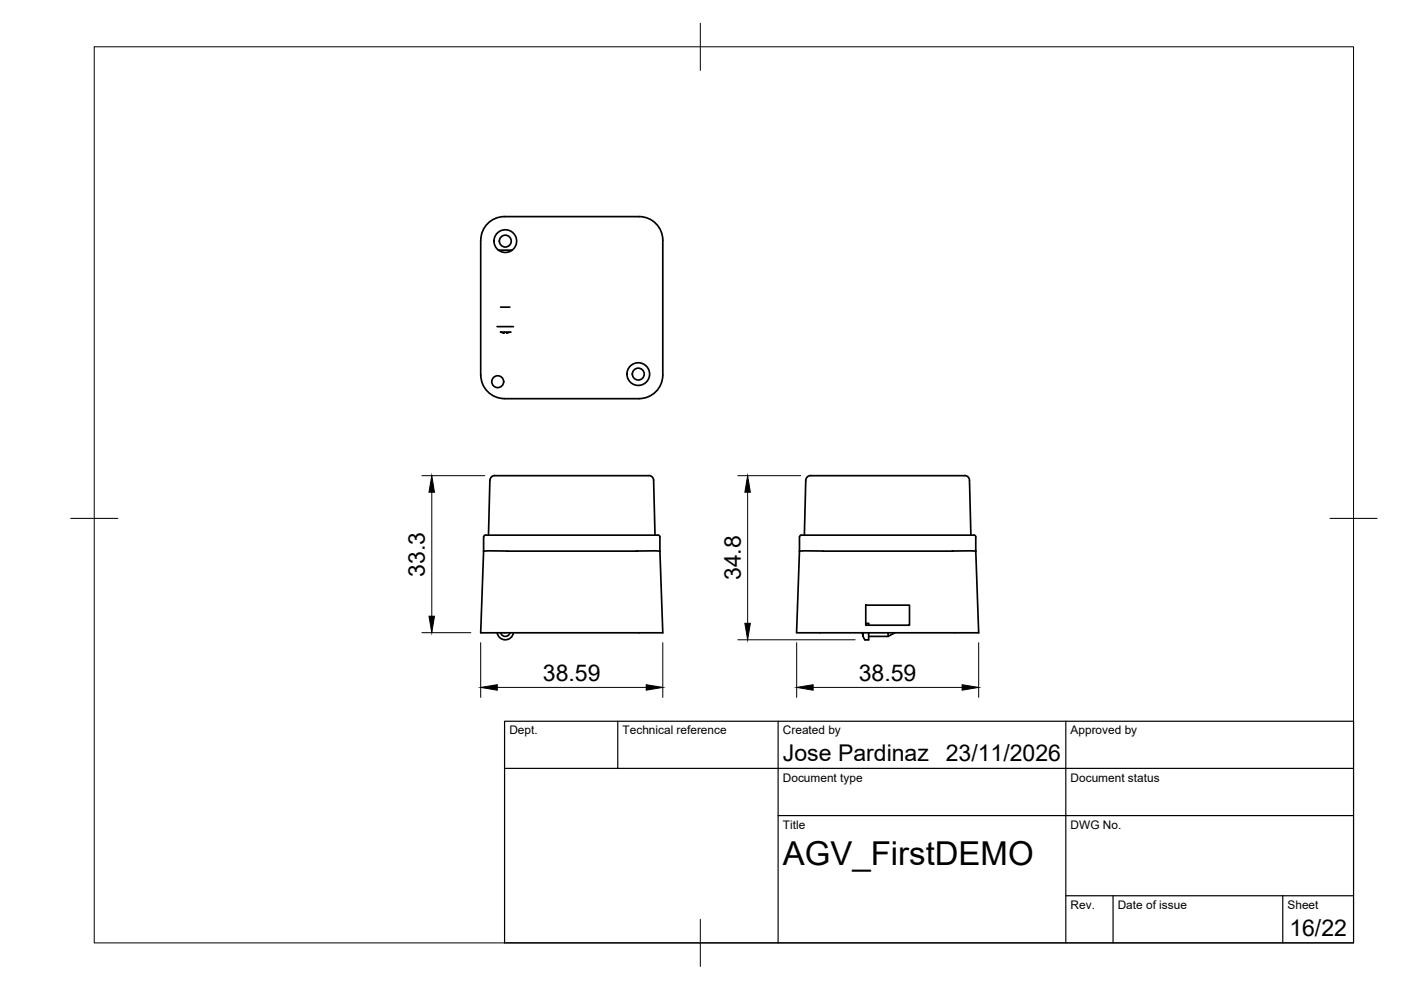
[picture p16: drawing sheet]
<svg xmlns="http://www.w3.org/2000/svg" width="297mm" height="210mm" viewBox="0 0 297 210" stroke-linecap="round" stroke-linejoin="round" font-family="sans-serif">
<defs><g id="words">
<text font-size="7" x="166" y="183.4">AGV_FirstDEMO</text>
<g font-size="4.9">
<text x="90.1" y="122.3" transform="rotate(-90 90.1 122.3)">33.3</text>
<text x="157.1" y="123" transform="rotate(-90 157.1 123)">34.8</text>
<text x="115.1" y="144.3">38.59</text>
<text x="182.1" y="144.3">38.59</text>
<text x="166" y="161.4">Jose Pardinaz</text>
<text x="200.5" y="161.4">23/11/2026</text>
<text x="273.4" y="198.6">16/22</text>
</g>
<g font-size="2.5">
<text x="108" y="155.7">Dept.</text>
<text x="132" y="155.7">Technical reference</text>
<text x="166" y="155.7">Created by</text>
<text x="227" y="155.7">Approved by</text>
<text x="166" y="165.7">Document type</text>
<text x="227" y="165.7">Document status</text>
<text x="166" y="175.7">Title</text>
<text x="227" y="175.7">DWG No.</text>
<text x="227" y="192.7">Rev.</text>
<text x="237" y="192.7">Date of issue</text>
<text x="273" y="192.7">Sheet</text>
</g>
</g></defs>
<!-- layer: Visible -->
<g fill="none" stroke="#000" stroke-width=".36">
<path d="M105.7 53h2.9M106.9 45.9h28.6a5 5 0 0 1 5 5v28.6M106.9 45.9a5 5 0 0 0-5 5v28.6M101.9 79.5a5 5 0 0 0 5 5M105.4 69.3h3.5M106.1 65.1h2M106.1 70.4l.7 .1M106.8 70.5v.1M106.9 70.4v.2l-.5-.2 .4 .2M107.4 70.4v.2M107.4 70.4h-.5M107.4 70.5v.1"/>
<path d="M107.8 70.4l-.4 .2M107.8 70.4l-.3 .2M108.1 70.4l-.6 .1M140.5 79.5a5 5 0 0 1-5 5M106.9 84.5h28.6M102.9 113.5h36.6M102.9 113.4l-.3 .4M104.9 100.9h32.7M104.9 100.8a1.01 1.01 0 0 0-1 1l-.3 11.7M107.5 116.9h27.4M107.5 116.8h-5M134.9 116.8h5"/>
<path d="M137.6 100.8a1.01 1.01 0 0 1 1 1l.3 11.7M139.5 113.4l.4 .2v.2l.6 20.4h-38.6l.6-20.4M169.9 113.5h36.6M169.9 113.4l-.4 .4-.6 20.4h38.6l-.6-20.4-.1-.2-.3-.2M171.9 100.9h32.6M171.9 100.8a1.01 1.01 0 0 0-1 1l-.4 11.7M174.5 116.9h27.4M174.5 116.8h-5M201.9 116.8h5M204.5 100.8a1.01 1.01 0 0 1 1 1l.3 11.7M108.1 134.2a1.03 1.03 0 0 1-1 .7 1.03 1.03 0 0 1-1-.7M108.9 134.1a1.75 1.75 0 0 1-1.8 1.6 1.75 1.75 0 0 1-1.7-1.6"/>
<path d="M182.9 134.2h.1M182.9 134.2l.1 .4-.1-.4M182.9 134.2l.1 .7 .4 .8M183 134.1v.1M183.6 132.2h.6v.4M183.6 128.3h9.2v4.3h-9.2zM184.2 134.2v1.5h-.8M188.3 134.2v.7M189.7 134.2l-1.4 .7-4.1 .1"/>
<circle cx="107.1" cy="51.1" r="1.26"/>
<circle cx="107.1" cy="51.1" r="2.4"/>
<circle cx="135.3" cy="79.3" r="1.26"/>
<circle cx="135.3" cy="79.3" r="2.4"/>
<circle cx="105.5" cy="80.9" r="1.26"/>
</g>
<g fill="#000">
<circle cx="106.1" cy="70.4" r=".18"/>
<circle cx="108.1" cy="70.4" r=".18"/>
<circle cx="134.9" cy="116.9" r=".18"/>
<circle cx="201.9" cy="116.9" r=".18"/>
</g>
<!-- layer: BORDER -->
<path d="M20 9.9h267v190h-267zM148.5 4.9v10M15 109.9h10M282 109.9h10M148.5 194.9v10" fill="none" stroke="#000" stroke-width=".21"/>
<!-- layer: TITLEBLOCK -->
<path d="M107 152.9h180v47h-180zM131 152.9v10M165 152.9v47M226 152.9v47M107 162.9h180M165 172.9h122M226 189.9h61M236 189.9v10M272 189.9v10" fill="none" stroke="#000" stroke-width=".25"/>
<!-- layer: FD_Dimensions -->
<path d="M89.5 100.9h13.3M91.5 104.4v26.3M156.4 100.9h13.4M158.5 104.4v27.8M89.5 134.1h10.3M101.9 136.3v11.6M140.5 136.3v11.6M156.4 135.7h24.9M168.9 136.3v11.6M207.5 136.3v11.6M105.4 145.7h31.6M172.4 145.7h31.6" fill="none" stroke="#000" stroke-width=".21"/>
<path d="M91.5 100.9l.6 3.5h-1.1zM158.5 100.9l.6 3.5h-1.2zM91 130.7h1.1l-.6 3.4zM157.9 132.2h1.2l-.6 3.5zM101.9 145.7l3.5-.5v1.1zM137 145.2l3.5 .5-3.5 .6zM168.9 145.7l3.5-.5v1.1zM204 145.2l3.5 .5-3.5 .6z" fill="#000" stroke="#000" stroke-width=".21"/>
<use href="#words"/>
</svg>
